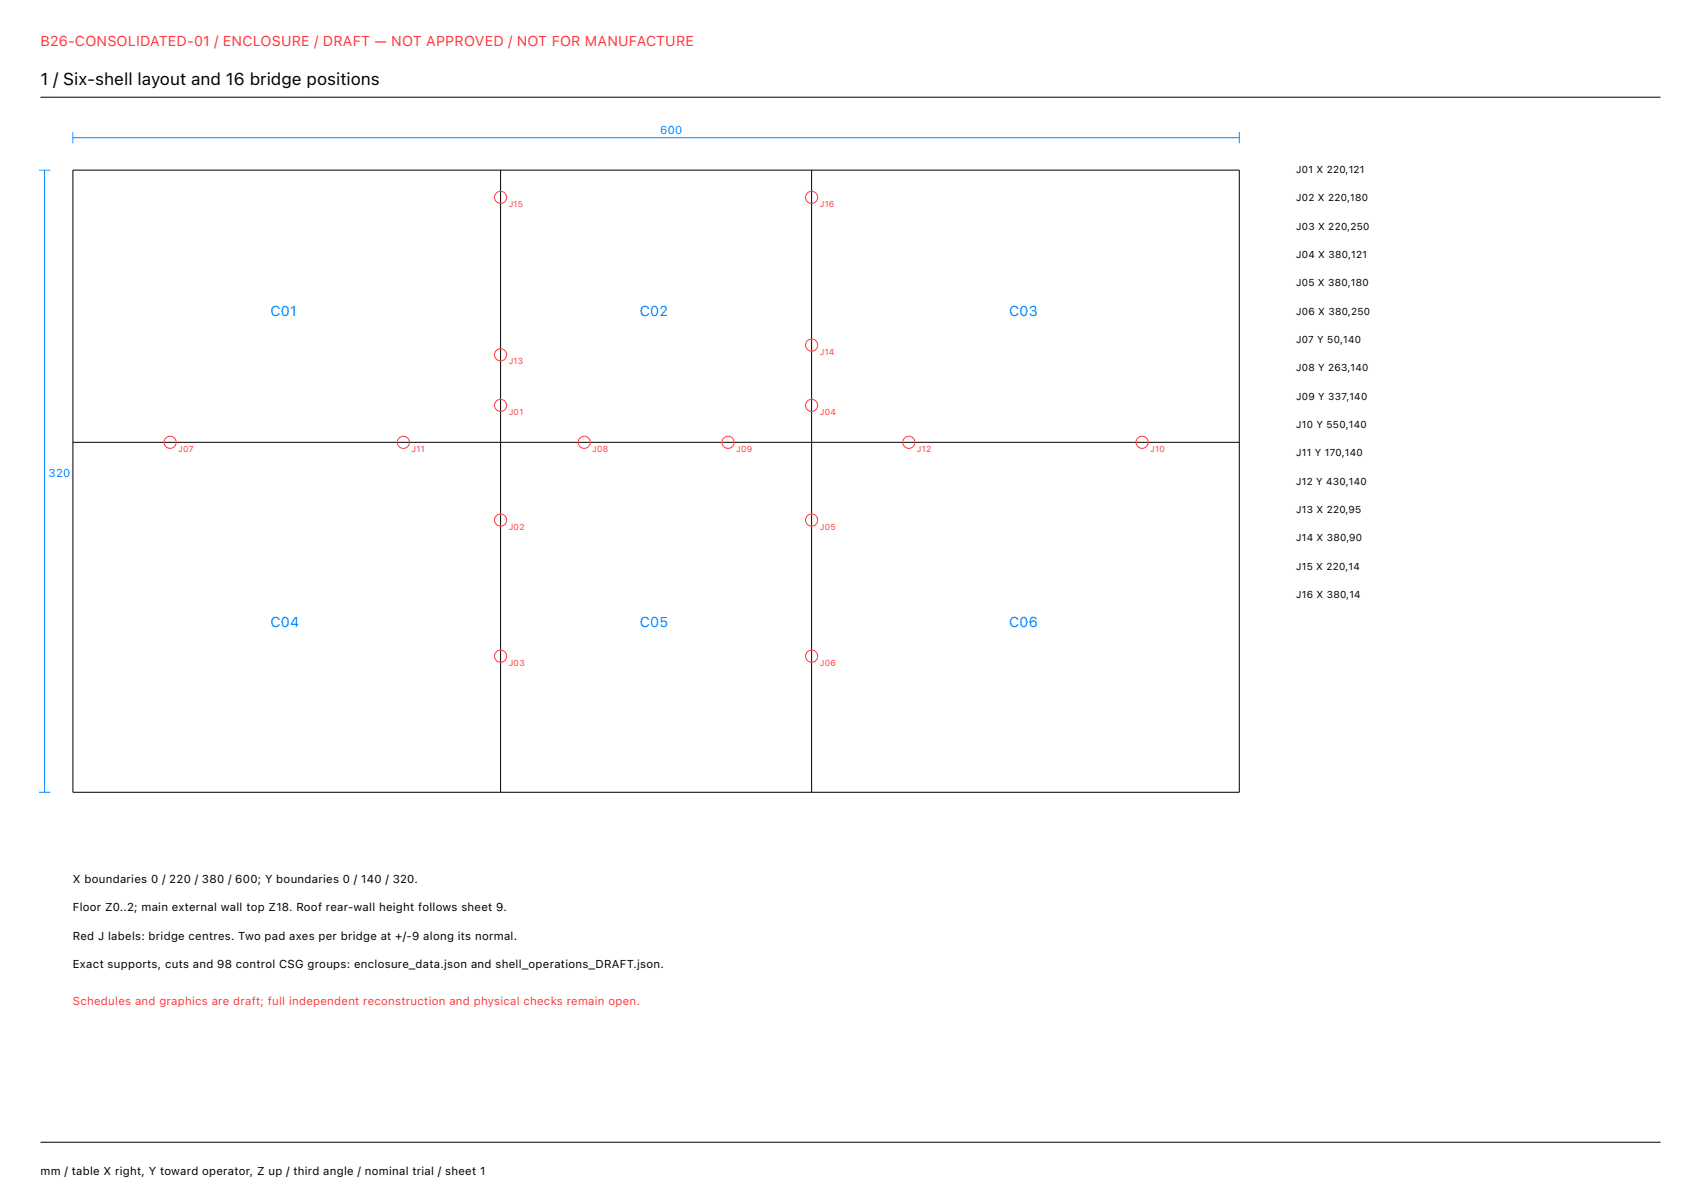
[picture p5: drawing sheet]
<svg xmlns="http://www.w3.org/2000/svg" width="420mm" height="297mm" viewBox="0 0 420 297" stroke-linecap="round" stroke-linejoin="round" font-family="sans-serif">
<defs><g id="words">
<text font-size="4.2" x="10" y="21">1 / Six-shell layout and 16 bridge positions</text>
<text font-size="3.5" fill="#ff383c" x="10" y="11.4">B26-CONSOLIDATED-01 / ENCLOSURE / DRAFT — NOT APPROVED / NOT FOR MANUFACTURE</text>
<g font-size="3.5" fill="#08f">
<text x="66.8" y="78">C01</text>
<text x="158" y="78">C02</text>
<text x="249.2" y="78">C03</text>
<text x="66.8" y="154.8">C04</text>
<text x="158" y="154.8">C05</text>
<text x="249.2" y="154.8">C06</text>
</g>
<g font-size="2.8" fill="#08f">
<text x="163" y="33">600</text>
<text x="12" y="117.8">320</text>
</g>
<g font-size="2.8">
<text x="18" y="218">X boundaries 0 / 220 / 380 / 600; Y boundaries 0 / 140 / 320.</text>
<text x="18" y="225">Floor Z0..2; main external wall top Z18. Roof rear-wall height follows sheet 9.</text>
<text x="18" y="232">Red J labels: bridge centres. Two pad axes per bridge at +/-9 along its normal.</text>
<text x="18" y="239">Exact supports, cuts and 98 control CSG groups: enclosure_data.json and shell_operations_DRAFT.json.</text>
<text x="10" y="290">mm / table X right, Y toward operator, Z up / third angle / nominal trial / sheet 1</text>
</g>
<text font-size="2.8" fill="#ff383c" x="18" y="248">Schedules and graphics are draft; full independent reconstruction and physical checks remain open.</text>
<g font-size="2.5">
<text x="320" y="42.7">J01 X 220,121</text>
<text x="320" y="49.7">J02 X 220,180</text>
<text x="320" y="56.7">J03 X 220,250</text>
<text x="320" y="63.7">J04 X 380,121</text>
<text x="320" y="70.7">J05 X 380,180</text>
<text x="320" y="77.7">J06 X 380,250</text>
<text x="320" y="84.7">J07 Y 50,140</text>
<text x="320" y="91.7">J08 Y 263,140</text>
<text x="320" y="98.7">J09 Y 337,140</text>
<text x="320" y="105.7">J10 Y 550,140</text>
<text x="320" y="112.7">J11 Y 170,140</text>
<text x="320" y="119.7">J12 Y 430,140</text>
<text x="320" y="126.7">J13 X 220,95</text>
<text x="320" y="133.7">J14 X 380,90</text>
<text x="320" y="140.7">J15 X 220,14</text>
<text x="320" y="147.7">J16 X 380,14</text>
</g>
<g font-size="2.1" fill="#ff383c">
<text x="125.6" y="51.1">J15</text>
<text x="202.4" y="51.1">J16</text>
<text x="125.6" y="89.9">J13</text>
<text x="202.4" y="87.5">J14</text>
<text x="125.6" y="102.4">J01</text>
<text x="202.4" y="102.4">J04</text>
<text x="44" y="111.5">J07</text>
<text x="101.6" y="111.5">J11</text>
<text x="146.2" y="111.5">J08</text>
<text x="181.8" y="111.5">J09</text>
<text x="226.4" y="111.5">J12</text>
<text x="284" y="111.5">J10</text>
<text x="125.6" y="130.7">J02</text>
<text x="202.4" y="130.7">J05</text>
<text x="125.6" y="164.3">J03</text>
<text x="202.4" y="164.3">J06</text>
</g>
</g></defs>
<path d="M10 24h400M18 42h288v153.6h-288zM123.6 42v153.6M200.4 42v153.6M18 109.2h288M10 282h400" fill="none" stroke="#000" stroke-width=".25"/>
<g fill="none" stroke="#ff383c" stroke-width=".25">
<circle cx="123.6" cy="48.7" r="1.5"/>
<circle cx="200.4" cy="48.7" r="1.5"/>
<circle cx="123.6" cy="87.6" r="1.5"/>
<circle cx="200.4" cy="85.2" r="1.5"/>
<circle cx="42" cy="109.2" r="1.5"/>
<circle cx="99.6" cy="109.2" r="1.5"/>
<circle cx="123.6" cy="100.1" r="1.5"/>
<circle cx="144.2" cy="109.2" r="1.5"/>
<circle cx="179.8" cy="109.2" r="1.5"/>
<circle cx="200.4" cy="100.1" r="1.5"/>
<circle cx="224.4" cy="109.2" r="1.5"/>
<circle cx="282" cy="109.2" r="1.5"/>
<circle cx="123.6" cy="128.4" r="1.5"/>
<circle cx="200.4" cy="128.4" r="1.5"/>
<circle cx="123.6" cy="162" r="1.5"/>
<circle cx="200.4" cy="162" r="1.5"/>
</g>
<path d="M18 34h288M18 32.6v2.8M306 32.6v2.8M9.6 42h2.8M11 42v153.6M9.6 195.6h2.8" fill="none" stroke="#08f" stroke-width=".25"/>
<use href="#words"/>
</svg>
